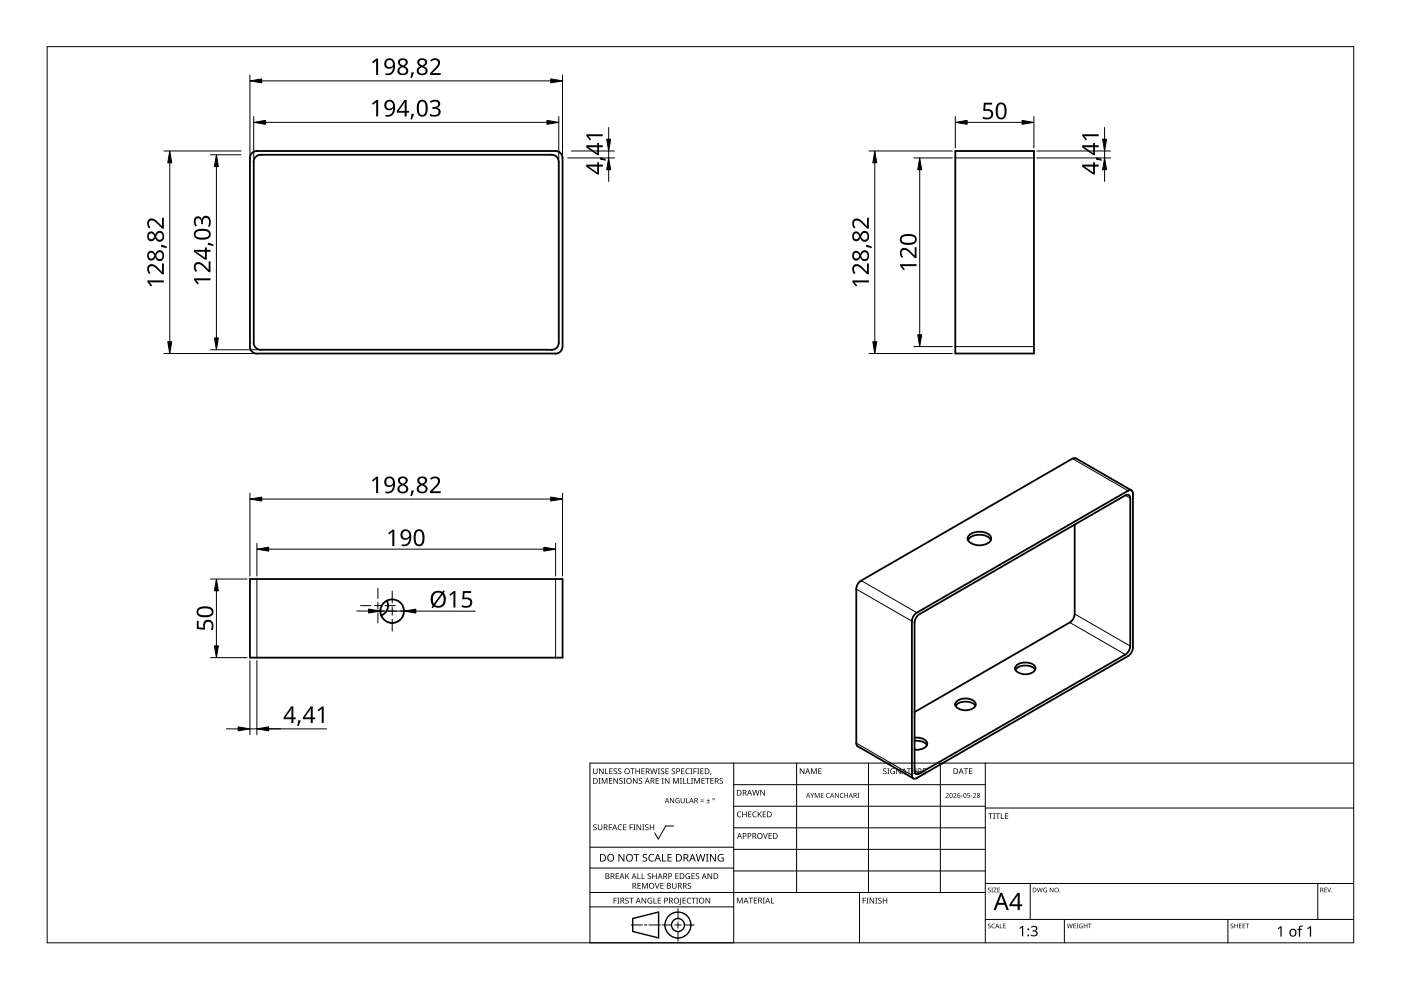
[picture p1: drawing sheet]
<svg xmlns="http://www.w3.org/2000/svg" width="297mm" height="210mm" viewBox="0 0 297 210" stroke-linecap="round" stroke-linejoin="round" font-family="sans-serif">
<g fill="none" stroke="#000" stroke-width=".38">
<path d="M53 33.5v40M53.8 34.3v38.4M54.4 32a1.51 1.51 0 0 0-1.4 1.5M54.5 32h63.3a1.45 1.45 0 0 1 1.5 1.5v40M55.2 32.8a1.5 1.5 0 0 0-1.4 1.5M55.3 32.8h61.7a1.44 1.44 0 0 1 1.4 1.5l.1 38.4M202.5 32h16.7v43h-16.7zM53 73.5a1.57 1.57 0 0 0 1.4 1.5M53.8 72.7a1.55 1.55 0 0 0 1.4 1.5M54.5 75h63.3M117 74.2h-61.7M118.4 72.7a1.47 1.47 0 0 1-1.4 1.5"/>
<path d="M119.3 73.5a1.48 1.48 0 0 1-1.5 1.5M228.1 97.2l-.2-.1-.5 .2-44.8 25.8M228.1 97.2l11.8 6.8M205.2 114.5a3.2 3.2 0 0 1 4.7-.3l.2 .3M205.5 113.4a3.7 3.7 0 0 1 4.3 0 1.19 1.19 0 0 1 .2 1.3 1.19 1.19 0 0 1-1.1 .7 3.3 3.3 0 0 1-3.6-.8l-.2-.4zM227.9 111.2v19M238.6 105a.61 .61 0 0 1 .7 0 .61 .61 0 0 1 .3 .6M238.6 105l-43.7 25.2M239.6 105.6v31.4M240.2 104.7a.65 .65 0 0 0-.3-.7 .65 .65 0 0 0-.7 0l-44.8 25.9a2.25 2.25 0 0 0-1.1 1.8v32.7M240.2 104.6v32.7M53 122.8h66.3v16.6h-66.3z"/>
<path d="M82 127.4a2.17 2.17 0 0 1-1.2 3.1M181.6 124.9l-.1 32.7 .3 .7M182.6 123.1a2.15 2.15 0 0 0-1.1 1.8M194.9 130.2a2.42 2.42 0 0 0-1 1.9v31.3M226.8 132l-32.9 19M227.8 130.2a2.3 2.3 0 0 1-1 1.8M239.2 139.1l-44.8 25.9M239.6 137a2.25 2.25 0 0 1-1 1.8l-43.7 25.2M240.2 137.3a2.45 2.45 0 0 1-1.1 1.8M181.9 158.2l11.7 6.8M193.9 156.4a2.76 2.76 0 0 1 2.6 .9 1.38 1.38 0 0 1-1.5 1.6h-1.1M193.9 157.1a2.9 2.9 0 0 1 2.6 .9"/>
<path d="M202.6 149.7a2.91 2.91 0 0 1 4.2 0M202.8 148.7a2.97 2.97 0 0 1 4 .3 1.34 1.34 0 0 1-1.5 1.5 2.35 2.35 0 0 1-2.8-1.1zM215.3 142a2.82 2.82 0 0 1 4.2 0M215.5 141.1a3.1 3.1 0 0 1 4 .3 1.35 1.35 0 0 1-1.5 1.5 2.31 2.31 0 0 1-2.8-1.2zM193.3 164.4a.61 .61 0 0 0 .3 .7 .61 .61 0 0 0 .8-.1M193.9 163.4a.61 .61 0 0 0 .3 .7 .61 .61 0 0 0 .7-.1"/>
<circle cx="83.1" cy="129.6" r="2.5"/>
</g>
<path d="M219.2 33.5h-16.7M202.5 73.5h16.7M227.4 97.2l11.8 6.8M238.6 105l1 .6M54.5 122.8v16.6M117.8 122.8v16.6M181.6 124.9l11.7 6.8M182.6 123.1l11.8 6.8M226.8 132l11.8 6.8M227.9 130.2l11.7 6.8M181.6 157.6l11.7 6.8M193.9 163.4l1 .6" fill="none" stroke="#000" stroke-width=".21"/>
<path d="M10 9.9h277v190h-277z" fill="none" stroke="#000" stroke-width=".21"/>
<g fill="none" stroke="#000" stroke-width=".21">
<path d="M125.1 179.6h30.5M142.8 175.1h-1.6l-1.6 2.8-.8-1.3M155.6 166.4h53.3M155.6 161.8v38.1h-30.5v-38.1h161.9M168.9 161.8v27.4M184.1 161.8v27.4M199.4 161.8v27.4M208.9 170.9h-53.3M208.9 175.5h-53.3M208.9 161.8v38.1M287 171.3h-78.1M125.1 192.3h30.5"/>
<path d="M125.1 189.2h83.8M133.8 196.1h2.4M136.6 196.1h.6M140 196.1h-2.4M140.3 196.1h2.1M143.1 196.1h1.3M143.7 195.4v1.4M143.7 197.5v2M143.7 192.7v2M147.2 196.1h-2.1M155.6 180.1h53.3M155.6 184h-30.5"/>
<path d="M182.2 189.2v10.7M208.9 184.7h-53.3M218.4 187.3v7.6M225.7 194.9v5M260.3 194.9v5M279.4 187.3v7.6M287 194.9h-78.1M287 187.3h-78.1"/>
</g>
<g fill="#000">
<path d="M125.8 174.9l.5-.1h.2l-.1 .2a.25 .25 0 0 0-.3-.1 .25 .25 0 0 0 0 .4 .42 .42 0 0 1 .4 .5 .42 .42 0 0 1-.7 .2v-.1a.27 .27 0 0 0 .5 0 .27 .27 0 0 0-.1-.4l-.4-.2zM125.8 162.9h.1v.8a.32 .32 0 0 0 .3 .3 .32 .32 0 0 0 .3-.3v-.8h.2v.8a.47 .47 0 0 1-.5 .4 .47 .47 0 0 1-.4-.4zM126.9 165h.4l-.1 .1v1l.1 .1h-.4l.1-.1v-1zM126.8 174.8h.1v.8a.32 .32 0 0 0 .3 .3 .32 .32 0 0 0 .3-.3v-.8h.2v.8a.47 .47 0 0 1-.5 .4 .47 .47 0 0 1-.4-.4zM127 162.9h.2l.6 1v-1h.2v1.2h-.2l-.7-1 .1 1h-.2zM127.6 165h.2l.4 1 .4-1h.2v1.2h-.2v-1.1l-.4 1.1h-.1l-.4-1.1v1.1h-.1zM128.3 162.9h.2v1.1h.5v.1h-.7zM129.1 174.8h.7v.1h-.6v.5h.5v.1h-.5v.5h-.1zM129.1 165h.7v.1h-.5v.4h.5v.1h-.5v.4h.5v.2h-.7zM129.2 162.9h.7v.1h-.5v.4h.4v.2h-.4v.4h.5v.1h-.7zM130.1 163l.5-.1 .2 .1v.1a.25 .25 0 0 0-.4-.1 .25 .25 0 0 0 0 .4 .42 .42 0 0 1 .4 .5 .42 .42 0 0 1-.7 .2v-.1a.27 .27 0 0 0 .5 0 .27 .27 0 0 0-.1-.4l-.4-.2zM130.1 165h.1l.7 1v-1h.1v1.2h-.2l-.6-1v1h-.1z"/>
<path d="M131.1 175l.5-.2 .3 .1-.1 .1a.49 .49 0 0 0-.7 .4 .49 .49 0 0 0 .8 .4 .57 .57 0 0 1-.8 0 .57 .57 0 0 1 0-.8zM131.1 163l.4-.1 .2 .1v.1a.25 .25 0 0 0-.4-.1 .25 .25 0 0 0 0 .4 .42 .42 0 0 1 .4 .5 .42 .42 0 0 1-.6 .2v-.1a.27 .27 0 0 0 .4 0 .27 .27 0 0 0-.1-.4l-.3-.2zM131.4 165.1l.4-.2 .2 .1v.1a.25 .25 0 0 0-.4-.1 .25 .25 0 0 0 0 .4l.4 .2v.4l-.4 .2-.3-.1 .1-.1a.27 .27 0 0 0 .4 .1 .27 .27 0 0 0-.1-.4l-.4-.3zM132.2 165h.4l-.1 .1v1l.1 .1h-.4l.1-.1v-1zM132.1 174.8h.7v.1h-.5v.4h.5v.1h-.5v.5h.5v.1h-.7zM133.5 174.8h.7v.1h-.5v.5h.5v.1h-.5v.5h-.2zM133.6 162.9h.9v.1h-.3v1.1h-.2v-1.1h-.4zM134.3 174.8h.4l-.1 .1v1l.1 .1h-.4l.1-.1v-1zM134.2 165h.2l.6 1v-1h.2v1.2h-.2l-.7-1v1h-.1zM134.7 162.9h.2v.5h.6v-.5h.2v1.2h-.2v-.5h-.6v.5h-.2zM135 174.8h.1l.7 1v-1h.1v1.2h-.2l-.6-1v1h-.1zM135.5 165.1l.4-.2 .2 .1v.1a.25 .25 0 0 0-.4-.1 .25 .25 0 0 0 0 .4l.4 .2v.4l-.4 .2-.3-.1 .1-.1a.27 .27 0 0 0 .4 .1 .27 .27 0 0 0-.1-.4l-.3-.3z"/>
<path d="M136.2 174.8h.4l-.1 .1v1l.1 .1h-.4l.1-.1v-1zM136 162.9h.7v.1h-.6v.4h.5v.2h-.5v.4h.6v.1h-.7zM136.8 174.9l.4-.1h.3l-.1 .2a.25 .25 0 0 0-.3-.1 .25 .25 0 0 0 0 .4 .42 .42 0 0 1 .4 .5 .42 .42 0 0 1-.7 .2v-.1a.27 .27 0 0 0 .5 0 .27 .27 0 0 0-.1-.4l-.4-.2zM137.8 174.8h.1v.5h.6v-.5h.2v1.2h-.2v-.6h-.6v.6h-.1zM137.8 162.9h.2l.3 1 .2-1h.2l.3 1 .2-1h.2l-.3 1.2h-.2l-.3-1-.3 1h-.1zM139 165h.7v.1h-.5v.4h.5v.1h-.5v.4h.5v.2h-.7zM139.5 162.9h.4l-.1 .1v1l.1 .1h-.4l.1-.1v-1zM140.3 165h.4l-.1 .1v1l.1 .1h-.4l.1-.1v-1zM140.1 163l.5-.1 .2 .1v.1a.25 .25 0 0 0-.4-.1 .25 .25 0 0 0 0 .4 .42 .42 0 0 1 .4 .5 .42 .42 0 0 1-.7 .2l.1-.1a.27 .27 0 0 0 .4 0 .27 .27 0 0 0-.1-.4l-.4-.2zM141.1 162.9h.7v.1h-.6v.4h.5v.2h-.5v.4h.6v.1h-.7zM141 165h.1l.7 1v-1h.1v1.2h-.1l-.7-1v1h-.1zM142.1 169.2h.1l.6 .9v-.9h.1v1.1h-.1l-.6-.9v.9h-.1z"/>
<path d="M142.5 163l.4-.1 .2 .1v.1a.25 .25 0 0 0-.4-.1 .25 .25 0 0 0 0 .4 .42 .42 0 0 1 .4 .5 .42 .42 0 0 1-.6 .2v-.1a.27 .27 0 0 0 .4 0 .27 .27 0 0 0-.1-.4l-.4-.2zM142.7 165h.2l.4 1 .4-1h.2v1.2h-.1v-1.1l-.4 1.1h-.2l-.4-1.1v1.1h-.1zM143.3 169.3l.5-.1 .3 .1-.1 .1a.45 .45 0 0 0-.7 .3 .45 .45 0 0 0 .6 .5v-.4h-.2v-.1h.4v.6a.6 .6 0 0 1-.8-.2 .6 .6 0 0 1 0-.8zM144.2 165h.4l-.2 .1v1l.2 .1h-.4l.1-.1v-1zM144.8 165h.2v1h.5v.2h-.7zM144.4 162.9h.7v.1h-.5v.4h.5v.2h-.5v.4h.5v.1h-.7zM144.3 169.2h.2v.7a.28 .28 0 0 0 .2 .3 .28 .28 0 0 0 .3-.3v-.7h.2v.7a.42 .42 0 0 1-.5 .4 .42 .42 0 0 1-.4-.4zM145.5 169.2h.1v1h.5v.1h-.6zM145.7 165h.2v1h.5v.2h-.7zM145.5 163.1l.3-.2 .4 .1v.1l-.3-.1a.49 .49 0 0 0-.4 .7 .49 .49 0 0 0 .7 .3 .57 .57 0 0 1-.8-.1 .57 .57 0 0 1 0-.8zM146.4 162.9h.4l-.1 .1v1l.1 .1h-.4l.1-.1v-1zM146.5 165h.5l-.2 .1v1l.2 .1h-.5l.2-.1v-1z"/>
<path d="M147 162.9h.7v.1h-.5v.5h.5v.1h-.5v.5h-.2zM147.2 165h.2l.4 1 .4-1h.2v1.2h-.2l.1-1.1-.5 1.1h-.1l-.4-1.1v1.1h-.1zM147.8 162.9h.5l-.2 .1v1l.2 .1h-.5l.2-.1v-1zM148.5 169.9h.7v.1h-.7zM148.5 169.5h.7v.2h-.7zM148.5 162.9h.7v.1h-.6v.4h.5v.2h-.5v.4h.6v.1h-.7zM148.7 165h.7v.1h-.5v.4h.5v.1h-.5v.4h.5v.2h-.7zM149.8 170.2h.7v.1h-.7zM149.5 165h.9v.1h-.3v1.1h-.2v-1.1h-.4zM150.1 169.4l.1 .3h.3l-.3 .1v.3l-.1-.3h-.3l.3-.1zM150.7 163.9h.1l-.2 .4zM150.6 165h.7v.1h-.5v.4h.5v.1h-.5v.4h.5v.2h-.7z"/>
<path d="M152.6 165.1l.4-.2 .3 .1-.1 .1a.25 .25 0 0 0-.4-.1 .25 .25 0 0 0 0 .4l.4 .2 .1 .4-.4 .2-.4-.1 .1-.1a.27 .27 0 0 0 .5 .1 .27 .27 0 0 0-.1-.4l-.4-.3zM156.4 172.2l.4-.2 .4 .1-.1 .1a.49 .49 0 0 0-.7 .5 .49 .49 0 0 0 .7 .4 .57 .57 0 0 1-.8 0 .57 .57 0 0 1 0-.8zM157.4 172.1h.1v.5h.7v-.5h.1v1.2h-.1v-.6h-.7v.6h-.1zM158.6 172.1h.7v.1h-.5v.4h.5v.1h-.5v.4h.5v.2h-.7zM159.7 172.2l.3-.2 .4 .1v.1h-.3a.49 .49 0 0 0-.4 .6 .49 .49 0 0 0 .7 .3 .57 .57 0 0 1-.8 0 .57 .57 0 0 1 0-.8zM159.5 167.5h.1l.3 1 .3-1h.1l.3 1 .3-1h.1l-.3 1.2h-.2l-.3-1.1-.2 1.1h-.2zM160.7 172.1h.1v.6l.5-.6h.2l-.5 .5 .5 .7h-.1l-.5-.6-.1 .6h-.1zM161.8 176.6h.1l.4 1.1 .3-1.1h.2l-.4 1.2h-.2zM161.2 167.5h.2l.6 1v-1h.2v1.2h-.2l-.7-1v1h-.1zM161.7 172.1h.7v.1h-.5v.4h.5v.1h-.5v.4h.5v.2h-.7zM163 176.6h.6v.2h-.5v.3h.5v.2h-.5v.4h.5v.1h-.6zM169.6 162.9h.2l.6 1v-1h.1v1.2h-.1l-.7-1v1h-.1z"/>
<path d="M171.8 168.1h.1l.3 .5 .3-.5h.1l-.3 .7v.4h-.2v-.4zM172 162.9h.2l.4 1 .3-1h.3v1.2h-.2v-1l-.4 1h-.1l-.4-1.1v1.1h-.1zM172.7 168.1h.2l.4 .9 .3-.9h.2v1.1h-.2v-.9l-.4 .9-.3-.9v.9h-.2zM173.5 162.9h.7v.1h-.5v.4h.4v.1h-.4v.5h.5v.1h-.7zM174 168.1h.6v.2h-.4v.3h.4v.1h-.4v.4h.4v.1h-.6zM175.3 168.3l.3-.2 .3 .1v.1a.41 .41 0 0 0-.6 .4 .41 .41 0 0 0 .6 .3 .48 .48 0 0 1-.7 0 .48 .48 0 0 1 .1-.7zM177 168.1h.2l.5 .9v-.9h.1v1.1h-.1l-.6-.9v.9h-.1zM178.2 168.3l.3-.2 .3 .1v.1a.41 .41 0 0 0-.6 .4 .41 .41 0 0 0 .6 .3 .48 .48 0 0 1-.7 0 .48 .48 0 0 1 .1-.7zM179 168.1h.1v.5h.6v-.5h.1v1.1h-.1v-.5h-.6v.5h-.1zM181.8 168.1h.4l-.2 .1 .2 1h-.4l.1-.1zM187.3 163l.4-.1 .2 .1v.1a.25 .25 0 0 0-.4-.1 .25 .25 0 0 0 0 .4 .42 .42 0 0 1 .4 .5 .42 .42 0 0 1-.6 .2v-.1a.27 .27 0 0 0 .4 0 .27 .27 0 0 0-.1-.4l-.3-.2zM188.1 162.9h.5l-.2 .1v1l.2 .1h-.5l.2-.1v-1z"/>
<path d="M188.9 163.1l.5-.2 .3 .1v.1a.5 .5 0 0 0-.8 .4 .5 .5 0 0 0 .7 .5v-.4h-.3v-.1h.4v.6a.66 .66 0 0 1-.8-.1 .66 .66 0 0 1 0-.9zM190 162.9h.2l.7 1-.1-1h.2v1.2h-.2l-.6-1v1h-.2zM192.3 162.9h.9v.1h-.4v1.1h-.2v-1.1h-.3zM193.3 162.9h.2v.8a.32 .32 0 0 0 .3 .3 .32 .32 0 0 0 .3-.3v-.8h.2v.8a.47 .47 0 0 1-.5 .4 .47 .47 0 0 1-.5-.4zM195.7 162.9h.6v.1h-.5v.4h.5v.2h-.5v.4h.5v.1h-.6zM200.5 168.3a.37 .37 0 0 1 .6 0 .37 .37 0 0 1-.2 .5l-.3 .3h.6v.1h-.7l.3-.4a.27 .27 0 0 0 .2-.4 .27 .27 0 0 0-.4-.1zM202.1 168.3a.37 .37 0 0 1 .6 0 .37 .37 0 0 1-.2 .5l-.2 .3h.5v.1h-.7l.3-.4a.27 .27 0 0 0 .3-.4 .27 .27 0 0 0-.5-.1zM203.7 168.7h.4v.1h-.4zM204.4 162.9h.9v.1h-.4v1.1h-.2v-1.1h-.3zM205.1 168.1h.5v.2h-.4v.3a.34 .34 0 0 1 .5 .1 .34 .34 0 0 1-.2 .5 .34 .34 0 0 1-.4-.2 .29 .29 0 0 0 .4 .1 .29 .29 0 0 0 0-.5 .29 .29 0 0 0-.4 0zM205.8 168.7h.4v.1h-.4zM205.4 162.9h.7v.1h-.5v.4h.5v.1h-.5v.5h.5v.1h-.7z"/>
<path d="M206.3 168.3a.37 .37 0 0 1 .6 0 .37 .37 0 0 1-.2 .5l-.2 .3h.5v.1h-.7l.3-.4a.27 .27 0 0 0 .3-.4 .27 .27 0 0 0-.5-.1zM209.6 172.4h.9v.2h-.4v1h-.1v-1h-.4zM210.6 172.4h.4l-.1 .1v1l.1 .1h-.4l.1-.1v-1zM211.1 172.4h.9v.2h-.4v1h-.1v-1h-.4zM212.2 172.4h.2v1.1h.5v.1h-.7zM213.1 172.4h.7v.2h-.6v.3h.5v.2h-.5v.4h.6v.1h-.7zM130.1 190.3h.7v.2h-.5v.4h.4v.1h-.4v.6h-.2zM130.5 185.2h.7v.1h-.5v.4h.5v.1h-.5v.4h.5v.2h-.7zM130.9 190.3h.4l-.1 .2v.9l.1 .2h-.4l.1-.2v-.9zM131.1 181.1h.3l.8 1.3v-1.3h.2v1.6h-.3l-.8-1.4v1.4h-.2zM132.6 190.5l.4-.2 .3 .1-.1 .1a.25 .25 0 0 0-.4-.1 .25 .25 0 0 0 0 .4 .4 .4 0 0 1 .5 .3 .4 .4 0 0 1-.3 .5 .4 .4 0 0 1-.5-.2h.1a.27 .27 0 0 0 .5 .1 .27 .27 0 0 0-.1-.5l-.4-.2zM132.6 185.2h.1v.6l.6-.6h.1l-.4 .5 .5 .7h-.2l-.5-.6-.1 .6h-.1z"/>
<path d="M133.4 190.3h.9v.2h-.4v1.1h-.1v-1.1h-.4zM134.3 181.1h1.2v.2h-.5v1.4h-.2v-1.4h-.5zM135.2 185.2h.1v1h.5v.2h-.6zM135.2 187.2h.6v.1h-.5v.4h.5v.2h-.5v.4h.5v.1h-.6zM136 185.2h.2v1h.5v.2h-.7zM136.1 187.2h.2l.4 1 .4-1h.2v1.2h-.1v-1l-.4 1h-.2l-.4-1 .1 1h-.2zM136 190.3h.2l.7 1.1-.1-1.1h.2v1.3h-.2l-.6-1v1h-.2zM136.3 181.2l.4-.1h.5l-.2 .2a.33 .33 0 0 0-.5 .1 .33 .33 0 0 0 .4 .4 .49 .49 0 0 1 .3 .7 .49 .49 0 0 1-.8 .2l-.2-.1v-.2l.3 .1a.35 .35 0 0 0 .5-.2 .35 .35 0 0 0-.4-.4l-.3-.3zM137.4 190.5l.6-.2 .3 .1-.1 .1a.5 .5 0 0 0-.8 .4 .5 .5 0 0 0 .7 .5v-.3h-.3v-.2h.5v.6a.66 .66 0 0 1-.9-.1 .66 .66 0 0 1 0-.9zM137.4 185.3l.4-.2 .2 .1v.1a.25 .25 0 0 0-.4-.1 .25 .25 0 0 0 0 .4 .42 .42 0 0 1 .4 .6 .42 .42 0 0 1-.6 .2v-.2a.27 .27 0 0 0 .4 .1 .27 .27 0 0 0-.1-.4l-.3-.3zM137.7 181.3l.4-.2h.6l-.1 .2-.4-.1a.64 .64 0 0 0-.5 .9 .64 .64 0 0 0 .9 .3v.2a.83 .83 0 0 1-1-.3 .83 .83 0 0 1 .1-1zM138.6 190.3h.1v1.1h.5v.2h-.6z"/>
<path d="M138.8 187.2h.2l.3 1.1 .4-1.1h.1l-.4 1.2h-.1zM138.3 185.2h.2v.5h.6v-.5h.1v1.2h-.1v-.6h-.6v.6h-.2zM139.5 190.3h.6v.2h-.5v.4h.5v.1h-.5v.4h.5v.2h-.6zM140.4 181.1h.2v1.4h.7v.2h-.9zM140 187.2h.7v.1h-.5v.4h.5v.2h-.5v.4h.5v.1h-.7zM141.5 181.1h.9v.2h-.7v.4h.7v.2h-.7v.6h.7v.2h-.9zM142.5 187.2h.1v.8a.32 .32 0 0 0 .4 .3 .32 .32 0 0 0 .3-.3v-.8h.1v.8a.47 .47 0 0 1-.4 .4 .47 .47 0 0 1-.5-.4zM143.2 185.2h.7v.1h-.6v.4h.5v.1h-.5v.4h.6v.2h-.7zM144.2 190.3h.2v1.3l-.1 .2-.3 .1v-.2l.2-.1zM144.7 190.3h.7v.2h-.5v.4h.5v.1h-.5v.4h.5v.2h-.7zM145.5 185.3l.4-.2 .4 .1-.1 .1a.5 .5 0 0 0-.7 .4 .5 .5 0 0 0 .7 .5v-.3h-.3v-.2h.4v.6a.66 .66 0 0 1-.9-.1 .66 .66 0 0 1 .1-.9zM145.8 190.5l.3-.2 .4 .1v.1h-.3a.49 .49 0 0 0-.4 .6 .49 .49 0 0 0 .7 .3 .57 .57 0 0 1-.8 0 .57 .57 0 0 1 0-.8z"/>
<path d="M145.9 187.3l.4-.1 .2 .1v.1a.25 .25 0 0 0-.4-.1 .25 .25 0 0 0 0 .4l.4 .2v.3l-.4 .2h-.3l.1-.1a.27 .27 0 0 0 .4 0 .27 .27 0 0 0-.1-.4l-.4-.2zM146.6 190.3h.9v.2h-.4v1.1h-.1v-1.1h-.4zM146.6 185.2h.7v.1h-.5v.4h.5v.1h-.5v.4h.5v.2h-.7zM147.6 190.3h.4l-.1 .2v.9l.1 .2h-.4l.1-.2v-.9zM147.6 185.3l.4-.2 .2 .1v.1a.25 .25 0 0 0-.4-.1 .25 .25 0 0 0 0 .4 .42 .42 0 0 1 .4 .6 .42 .42 0 0 1-.7 .2l.1-.2a.27 .27 0 0 0 .4 .1 .27 .27 0 0 0-.1-.4l-.4-.3zM147.5 181.1h.2l.4 1.3 .3-1.3h.2l.4 1.3 .3-1.3h.2l-.4 1.6h-.2l-.4-1.4-.3 1.4h-.2zM149.7 181.1h.5l-.2 .1v1.3l.2 .2h-.5l.1-.2v-1.3zM149.6 190.3h.2l.6 1.1v-1.1h.2v1.3h-.2l-.7-1v1h-.1zM150 185.2h.2l.6 1v-1h.2v1.2h-.2l-.6-1v1h-.2zM150.5 181.1h.3l.8 1.3v-1.3h.2v1.6h-.2l-.9-1.4v1.4h-.2zM152.4 181.3l.7-.2h.3l-.1 .2a.65 .65 0 0 0-1 .5 .65 .65 0 0 0 .9 .7v-.5h-.3v-.2h.5v.8a.86 .86 0 0 1-1.1-.2 .86 .86 0 0 1 .1-1.1zM156.2 190.3h.3l.3 1 .4-1h.3v1.2h-.2v-1l-.4 1h-.1l-.4-1v1h-.2z"/>
<path d="M158.7 190.3h.9v.2h-.3v1h-.2v-1h-.4zM159.8 190.3h.7v.2h-.5v.3h.5v.2h-.5v.4h.5v.1h-.7zM161.7 190.3h.5l-.2 .2v.9l.2 .1h-.5l.2-.1v-.9zM163.5 190.3h.1v1.1h.6v.1h-.7zM182.9 190.3h.7v.2h-.5v.4h.5v.1h-.5v.6h-.2zM183.7 190.3h.4l-.1 .2v.9l.1 .2h-.4l.1-.2v-.9zM184.4 190.3h.1l.7 1v-1h.1v1.3h-.1l-.7-1v1h-.1zM185.6 190.3h.4l-.1 .2v.9l.1 .2h-.4l.1-.2v-.9zM186.2 190.5l.5-.2 .2 .1v.1a.25 .25 0 0 0-.4-.1 .25 .25 0 0 0 0 .4l.4 .2v.4l-.4 .2-.3-.1v-.1a.27 .27 0 0 0 .5 .1 .27 .27 0 0 0-.1-.5l-.4-.2zM187.2 190.3h.1v.6h.6v-.6h.2v1.3h-.2v-.6h-.6v.6h-.1zM209.5 188.3l.3-.1 .2 .2a.24 .24 0 0 0-.3-.1 .24 .24 0 0 0-.1 .3 .24 .24 0 0 0 .3 .1l.2 .2-.1 .2-.4 .1-.2-.2a.23 .23 0 0 0 .4 .2 .23 .23 0 0 0 0-.4l-.3-.2zM209.5 195.9l.3-.1 .2 .2a.24 .24 0 0 0-.3-.1 .24 .24 0 0 0-.1 .3 .24 .24 0 0 0 .3 .1 .31 .31 0 0 1 0 .5 .31 .31 0 0 1-.5-.1 .23 .23 0 0 0 .4 .1 .23 .23 0 0 0 0-.4l-.3-.2z"/>
<path d="M210.2 188.2h.3l-.1 .1 .1 .9h-.3l.1-.1zM210.3 196l.4-.2 .2 .1v.1a.39 .39 0 0 0-.6 .3 .39 .39 0 0 0 .6 .4 .46 .46 0 0 1-.7-.1 .46 .46 0 0 1 .1-.6zM210.7 188.2h.6l-.5 .9h.5v.1h-.7l.5-.9h-.4zM212 195.8h.1v.9l.4 .1h-.5zM211.5 188.2h.5l-.4 .1v.3h.4l-.4 .1v.4l.4 .1h-.5zM212.7 195.8h.5l-.4 .1v.3h.4l-.4 .2v.3l.4 .1h-.5zM216.1 196.8l.6-.5h.2v2.2h-.2v-1.9l-.4 .4zM218.6 196.5a.78 .78 0 0 1 .7-.2 .78 .78 0 0 1 .6 .5l-.1 .4-.3 .2a.62 .62 0 0 1 .5 .7 .62 .62 0 0 1-.8 .4l-.6-.1v-.2l.4 .1a.45 .45 0 0 0 .7-.3 .45 .45 0 0 0-.6-.5h-.2v-.2a.46 .46 0 0 0 .6-.1 .46 .46 0 0 0 0-.6l-.8 .1zM219.8 188.2h.2l.2 .8 .2-.8h.1l.3 .8 .2-.8h.1l-.3 1h-.1l-.2-.8-.3 .8h-.1zM221.3 188.3h.7h-.1a.4 .4 0 0 0-.6 .4 .4 .4 0 0 0 .6 .4v-.3l-.2-.1h.3v.5a.53 .53 0 0 1-.7-.2 .53 .53 0 0 1 0-.7zM222.6 188.2h.1l.5 .8v-.8h.1v1h-.1l-.5-.8v.8h-.1zM226.2 195.8h.1l.2 .9 .3-.9h.1l.2 .9 .2-.9h.1l-.2 1h-.1l-.3-.8-.2 .8h-.1z"/>
<path d="M227.6 195.8h.5l-.4 .1v.3h.4l-.4 .2v.3l.4 .1h-.5zM228.3 195.8h.3l-.1 .1 .1 .9h-.3l.1-.1zM228.9 196l.7-.1-.2 .1a.4 .4 0 0 0-.5 .3 .4 .4 0 0 0 .5 .4v-.3l-.2-.1h.4v.5a.53 .53 0 0 1-.7-.1 .53 .53 0 0 1 0-.7zM229.8 195.8h.1v.4h.5v-.4h.1v1h-.1v-.4h-.5v.4h-.1zM230.7 195.8h.7l-.3 .1v.9h-.1v-.9zM260.9 195.9l.4-.1 .1 .2a.24 .24 0 0 0-.3-.1 .24 .24 0 0 0-.1 .3 .24 .24 0 0 0 .4 .1 .31 .31 0 0 1 0 .5 .31 .31 0 0 1-.5-.1 .23 .23 0 0 0 .3 .1 .23 .23 0 0 0 .1-.4l-.4-.2zM261.7 195.8h.1v.4h.5v-.4h.1v1h-.1v-.4h-.5v.4h-.1zM262.7 195.8h.5l-.4 .1v.3h.4l-.4 .2v.3l.4 .1h-.5zM263.5 195.8h.5l-.4 .1v.3h.4l-.4 .2v.3l.4 .1h-.5zM264.1 195.8h.7l-.3 .1v.9h-.1v-.9zM270.9 196.9l.6-.5h.2v2.2h-.2v-1.9l-.4 .3zM275.5 196.4l.7-.1v.2h-.4l-.1 .2-.1 .2h.5v.2h-.5v1.5h-.2v-1.5h-.3l.3-.2z"/>
<path d="M277.2 196.9l.6-.5h.2v2.2h-.3v-1.9l-.4 .3zM280.8 188.2h.5l-.4 .1v.3h.4l-.4 .1v.4l.4 .1h-.5zM281.4 188.2h.1l.3 .8 .3-.8h.1l-.3 1h-.1z"/>
<path d="M125.8 165h.3a.54 .54 0 0 1 .6 .6 .56 .56 0 0 1-.6 .6h-.3zM125.9 165.1v.9h.2a.43 .43 0 0 0 .5-.4 .41 .41 0 0 0-.5-.5z"/>
<path d="M128 174.8h.3a.35 .35 0 0 1 .5 .2 .35 .35 0 0 1-.3 .5l.4 .5h-.2l-.3-.5h-.2v.5h-.2zM128.2 174.9v.5h.1a.23 .23 0 0 0 .3-.2 .23 .23 0 0 0-.3-.3z"/>
<path d="M130.3 174.8h.1l.5 1.2h-.2l-.1-.4h-.5l-.2 .4h-.1zM130.3 175l-.2 .5h.4z"/>
<path d="M132.3 163.5a.61 .61 0 0 1 1.2 0 .61 .61 0 0 1-1.2 0zM132.7 163.1l-.1 .4a.45 .45 0 0 0 .5 .4 .45 .45 0 0 0 .3-.5 .45 .45 0 0 0-.5-.4z"/>
<path d="M132.7 165.6a.61 .61 0 0 1 1.2 0 .61 .61 0 0 1-1.2 0zM133.1 165.2a.47 .47 0 0 0-.1 .7 .47 .47 0 0 0 .7-.1 .45 .45 0 0 0 0-.6 .45 .45 0 0 0-.6 0z"/>
<path d="M136.9 162.9h.4a.35 .35 0 0 1 .4 .3 .35 .35 0 0 1-.2 .4l.3 .5h-.2l-.3-.5h-.2v.5h-.2zM137.1 163v.5h.2a.23 .23 0 0 0 .3-.2 .23 .23 0 0 0-.3-.3z"/>
<path d="M137.2 165h.1l.5 1.2h-.2l-.1-.4h-.5l-.1 .4h-.2zM137.2 165.1l-.2 .6h.4z"/>
<path d="M138 165h.3a.35 .35 0 0 1 .4 .2 .35 .35 0 0 1-.2 .4l.3 .6h-.2l-.3-.5h-.2v.5h-.1zM138.1 165.1v.4h.2a.23 .23 0 0 0 .3-.2 .23 .23 0 0 0-.3-.2z"/>
<path d="M141.4 169.2h.1l.4 1.1h-.1l-.2-.3h-.4l-.1 .3h-.2zM141.4 169.3l-.2 .5h.4z"/>
<path d="M143.4 162.9h.3a.41 .41 0 0 1 .5 .5 .41 .41 0 0 1-.6 .3v.4h-.2zM143.6 163v.5a.29 .29 0 0 0 .4-.2 .29 .29 0 0 0-.4-.3z"/>
<path d="M146.5 169.2h.2l.4 1.1h-.2l-.1-.3h-.4l-.2 .3h-.1zM146.6 169.3l-.2 .5h.4z"/>
<path d="M147.2 169.2h.3a.31 .31 0 0 1 .4 .2 .31 .31 0 0 1-.2 .4l.3 .5h-.1l-.3-.5h-.2v.5h-.2zM147.4 169.3v.4h.1a.21 .21 0 0 0 .3-.2 .21 .21 0 0 0-.3-.2z"/>
<path d="M149.4 162.9h.4a.61 .61 0 0 1 .6 .6 .61 .61 0 0 1-.6 .6h-.4zM149.6 163v1h.2a.48 .48 0 0 0 .4-.5 .48 .48 0 0 0-.4-.5z"/>
<path d="M151.1 169.4a.24 .24 0 0 1 .4 0 .24 .24 0 0 1-.4 0zM151.2 169.4a.15 .15 0 0 0 .3 0 .15 .15 0 0 0-.3 0z"/>
<path d="M151.6 165h.3a.35 .35 0 0 1 .4 .2 .35 .35 0 0 1-.2 .4l.3 .6h-.1l-.3-.5h-.3v.5h-.1zM151.7 165.1v.4h.2a.23 .23 0 0 0 .3-.2 .23 .23 0 0 0-.3-.2z"/>
<path d="M156.7 176.6h.2l.4 1.2h-.1l-.2-.3h-.5l-.1 .3h-.2zM156.8 176.8l-.2 .5h.4z"/>
<path d="M156.2 167.5h.4a.61 .61 0 0 1 .6 .6 .61 .61 0 0 1-.6 .6h-.4zM156.4 167.6v1h.2a.49 .49 0 0 0 .4-.4 .49 .49 0 0 0-.3-.6z"/>
<path d="M157.5 167.5h.3a.35 .35 0 0 1 .4 .2 .35 .35 0 0 1-.2 .4l.3 .6h-.1l-.3-.5h-.3v.5h-.1zM157.6 167.6v.5h.2a.23 .23 0 0 0 .3-.3 .23 .23 0 0 0-.3-.2z"/>
<path d="M157.5 176.6h.3a.41 .41 0 0 1 .5 .5 .41 .41 0 0 1-.7 .3v.4h-.1zM157.6 176.8v.4a.29 .29 0 0 0 .5-.2 .29 .29 0 0 0-.5-.2z"/>
<path d="M158.5 176.6h.3a.41 .41 0 0 1 .5 .5 .41 .41 0 0 1-.6 .3v.4h-.2zM158.7 176.8v.4a.29 .29 0 0 0 .4-.2 .29 .29 0 0 0-.4-.2z"/>
<path d="M158.8 167.5h.2l.5 1.2h-.2l-.1-.4h-.5l-.2 .4h-.1zM158.9 167.6l-.2 .6h.4z"/>
<path d="M159.6 176.6h.3a.35 .35 0 0 1 .4 .3 .35 .35 0 0 1-.2 .4l.3 .5h-.2l-.3-.5h-.2v.5h-.1zM159.7 176.8v.4h.2a.23 .23 0 0 0 .3-.2 .23 .23 0 0 0-.3-.2z"/>
<path d="M160.4 177.2a.65 .65 0 0 1 1.3 0 .65 .65 0 0 1-1.3 0zM160.8 176.8l-.1 .4a.45 .45 0 0 0 .5 .4 .45 .45 0 0 0 .4-.5 .45 .45 0 0 0-.5-.4z"/>
<path d="M162.7 172.1h.3a.61 .61 0 0 1 .6 .6 .61 .61 0 0 1-.6 .6h-.3zM162.8 172.2v.9h.2a.48 .48 0 0 0 .5-.4 .48 .48 0 0 0-.5-.5z"/>
<path d="M163.9 176.6h.4a.61 .61 0 0 1 .6 .7 .61 .61 0 0 1-.7 .5h-.3zM164.1 176.8v.9h.1a.48 .48 0 0 0 .5-.4 .48 .48 0 0 0-.4-.5z"/>
<path d="M171.2 162.9h.1l.5 1.2h-.2l-.1-.4h-.5l-.1 .4h-.2zM171.2 163.1l-.1 .5h.3z"/>
<path d="M171.3 168.1l.5 1.1-.3-.4h-.4l-.2 .4zM171.3 168.3l-.1 .4h.3z"/>
<path d="M176.4 168.1l.5 1.1-.3-.4h-.4l-.2 .4zM176.4 168.3l-.1 .4h.3z"/>
<path d="M180.3 168.1l.5 1.1-.2-.4h-.4l-.3 .4zM180.4 168.3l-.2 .4h.4z"/>
<path d="M181 168.1h.3a.29 .29 0 0 1 .3 .2 .29 .29 0 0 1-.2 .4l.3 .5h-.1l-.3-.5h-.2v.5h-.1zM181.1 168.3v.3h.2a.2 .2 0 0 0 .2-.2 .2 .2 0 0 0-.2-.1z"/>
<path d="M191.6 162.9h.2l.4 1.2h-.1l-.2-.4h-.4l-.2 .4h-.1zM191.7 163.1l-.2 .5h.4z"/>
<path d="M194.6 162.9h.3a.35 .35 0 0 1 .5 .2 .35 .35 0 0 1-.3 .5l.4 .5h-.2l-.3-.5h-.3v.5h-.1zM194.7 163v.5h.2a.23 .23 0 0 0 .3-.2 .23 .23 0 0 0-.3-.3z"/>
<path d="M201.4 168.2l.4-.1 .2 .3v.5l-.2 .3-.3-.1-.2-.2zM201.5 168.3l-.1 .2a.38 .38 0 0 0 .3 .5 .41 .41 0 0 0 .2-.4 .41 .41 0 0 0-.4-.3z"/>
<path d="M203.1 168.2l.4-.1-.3 .2-.1 .3a.35 .35 0 0 1 .5 .2 .35 .35 0 0 1-.4 .5 .35 .35 0 0 1-.2-.5zM203.1 168.9a.22 .22 0 0 0 .4 0 .22 .22 0 0 0-.4 0z"/>
<path d="M202.2 162.9h.3a.55 .55 0 0 1 .6 .6 .56 .56 0 0 1-.6 .6h-.3zM202.3 163v1h.2a.48 .48 0 0 0 .5-.5 .48 .48 0 0 0-.5-.5z"/>
<path d="M203.7 162.9h.2l.4 1.2h-.1l-.2-.4h-.5l-.1 .4h-.2zM203.8 163.1l-.2 .5h.4z"/>
<path d="M204.3 168.2l.4-.1 .2 .3v.5l-.2 .3-.3-.1-.1-.2zM204.4 168.3v.1a.37 .37 0 0 0-.1 .4 .37 .37 0 0 0 .4 .2 .4 .4 0 0 0 .1-.4 .4 .4 0 0 0-.4-.3z"/>
<path d="M207.2 168.2a.29 .29 0 0 1 .5 0 .29 .29 0 0 1-.1 .4 .29 .29 0 0 1 .1 .5 .29 .29 0 0 1-.5 0 .29 .29 0 0 1 .1-.5zM207.3 168.9a.2 .2 0 0 0 .4 0 .2 .2 0 0 0-.4 0zM207.3 168.4a.17 .17 0 0 0 .3 0 .17 .17 0 0 0-.3 0z"/>
<path d="M128.4 185.2h.3a.31 .31 0 0 1 .5 .1 .31 .31 0 0 1-.3 .4 .33 .33 0 0 1 .3 .4 .33 .33 0 0 1-.4 .3h-.4zM128.5 185.8v.4h.3a.23 .23 0 0 0 .3-.2 .23 .23 0 0 0-.3-.2zM128.5 185.3v.4h.2a.21 .21 0 0 0 .3-.2 .21 .21 0 0 0-.3-.2z"/>
<path d="M127.2 181.1h.5a.71 .71 0 0 1 .8 .8 .73 .73 0 0 1-.8 .8h-.5zM127.4 181.2v1.3h.2a.56 .56 0 0 0 .7-.6 .54 .54 0 0 0-.6-.7z"/>
<path d="M129.5 185.2h.3a.35 .35 0 0 1 .4 .2 .35 .35 0 0 1-.2 .4l.3 .6h-.1l-.3-.5h-.3v.5h-.1zM129.6 185.3v.4h.2a.23 .23 0 0 0 .3-.2 .23 .23 0 0 0-.3-.2z"/>
<path d="M128.9 181.3a.76 .76 0 0 1 1.1 .1 .76 .76 0 0 1-.1 1.1 .76 .76 0 0 1-1.1-.3v-.5zM129.1 181.4a.62 .62 0 0 0-.1 .8 .62 .62 0 0 0 .8 .2l.1-.1a.61 .61 0 0 0 0-.8 .61 .61 0 0 0-.8-.1z"/>
<path d="M131.6 190.3h.3a.35 .35 0 0 1 .4 .3 .35 .35 0 0 1-.2 .4l.3 .6h-.1l-.3-.5h-.3v.5h-.1zM131.7 190.5v.4h.2a.23 .23 0 0 0 .3-.2 .23 .23 0 0 0-.3-.2z"/>
<path d="M131.8 185.2h.1l.5 1.2h-.2l-.1-.4h-.5l-.1 .4h-.2zM131.9 185.3l-.2 .6h.4z"/>
<path d="M132.9 181.3a.76 .76 0 0 1 1.1 .1 .76 .76 0 0 1-.1 1.1 .76 .76 0 0 1-1.1-.3l-.1-.5zM133.1 181.4a.62 .62 0 0 0-.2 .8 .62 .62 0 0 0 .9 .2l.1-.1a.61 .61 0 0 0 0-.8 .61 .61 0 0 0-.8-.1z"/>
<path d="M134.1 187.2h.3a.35 .35 0 0 1 .5 .2 .35 .35 0 0 1-.3 .5l.4 .5h-.2l-.3-.5h-.2v.5h-.2zM134.3 187.3v.5h.1a.23 .23 0 0 0 .3-.2 .23 .23 0 0 0-.3-.3z"/>
<path d="M134.4 185.2h.1l.5 1.2h-.2l-.1-.4h-.5l-.1 .4h-.2zM134.4 185.3l-.2 .6h.4z"/>
<path d="M135.3 190.3h.1l.5 1.3h-.2l-.1-.4h-.5l-.2 .4h-.1zM135.3 190.5l-.2 .5h.4z"/>
<path d="M137.5 187.8a.61 .61 0 0 1 1.2 0 .61 .61 0 0 1-1.2 0zM137.9 187.4a.47 .47 0 0 0-.1 .7 .47 .47 0 0 0 .7 0v-.1a.45 .45 0 0 0 0-.5 .45 .45 0 0 0-.6-.1z"/>
<path d="M139.4 181.1h.1l.6 1.6h-.2l-.1-.5h-.7l-.2 .5h-.2zM139.4 181.3l-.2 .7h.5z"/>
<path d="M139.9 185.2h.1l.5 1.2h-.2l-.1-.4h-.5l-.1 .4h-.2zM139.9 185.3l-.1 .6h.3z"/>
<path d="M140.7 185.2h.3a.35 .35 0 0 1 .4 .2 .35 .35 0 0 1-.2 .4l.3 .6h-.2l-.2-.5h-.3v.5h-.1zM140.8 185.3v.4h.2a.23 .23 0 0 0 .3-.2 .23 .23 0 0 0-.3-.2z"/>
<path d="M141.4 187.2h.3a.31 .31 0 0 1 .5 .2 .31 .31 0 0 1-.2 .4 .33 .33 0 0 1 .2 .4 .33 .33 0 0 1-.4 .2h-.4zM141.5 187.9v.4h.3a.23 .23 0 0 0 .3-.2 .23 .23 0 0 0-.3-.2zM141.5 187.3v.4h.3a.21 .21 0 0 0 .2-.2 .21 .21 0 0 0-.3-.2z"/>
<path d="M140.8 190.3h.4a.41 .41 0 0 1 .4 .5 .41 .41 0 0 1-.6 .3v.5h-.2zM141 190.5v.5a.29 .29 0 0 0 .5-.3 .29 .29 0 0 0-.5-.2z"/>
<path d="M141.9 190.3h.3a.35 .35 0 0 1 .4 .3 .35 .35 0 0 1-.2 .4l.3 .6h-.1l-.3-.5h-.3v.5h-.1zM142 190.5v.4h.2a.23 .23 0 0 0 .3-.2 .23 .23 0 0 0-.3-.2z"/>
<path d="M141.7 185.2h.3a.41 .41 0 0 1 .5 .5 .41 .41 0 0 1-.6 .2v.5h-.2zM141.9 185.3v.5a.29 .29 0 0 0 .4-.3 .29 .29 0 0 0-.4-.2z"/>
<path d="M143.7 187.2h.4a.35 .35 0 0 1 .4 .2 .35 .35 0 0 1-.2 .5l.3 .5h-.2l-.3-.5h-.2v.5h-.2zM143.9 187.3v.5h.2a.23 .23 0 0 0 .3-.2 .23 .23 0 0 0-.3-.3z"/>
<path d="M142.8 191a.61 .61 0 0 1 1.2 0 .61 .61 0 0 1-1.2 0zM143.2 190.6a.47 .47 0 0 0-.1 .7 .47 .47 0 0 0 .7-.1 .45 .45 0 0 0-.1-.6 .45 .45 0 0 0-.5 0z"/>
<path d="M143.3 181.1h.5a.71 .71 0 0 1 .8 .8 .73 .73 0 0 1-.8 .8h-.5zM143.5 181.2v1.3h.2a.56 .56 0 0 0 .7-.6 .54 .54 0 0 0-.6-.7z"/>
<path d="M144.8 187.2h.3a.35 .35 0 0 1 .5 .2 .35 .35 0 0 1-.3 .5l.4 .5h-.2l-.3-.5h-.2v.5h-.2zM145 187.3v.5h.1a.23 .23 0 0 0 .3-.2 .23 .23 0 0 0-.3-.3z"/>
<path d="M144.1 185.2h.4a.61 .61 0 0 1 .6 .6 .61 .61 0 0 1-.6 .6h-.4zM144.3 185.3v.9h.1a.48 .48 0 0 0 .5-.4 .48 .48 0 0 0-.4-.5z"/>
<path d="M144.9 181.1h.5a.45 .45 0 0 1 .5 .3 .45 .45 0 0 1-.3 .6l.5 .7h-.3l-.3-.7h-.4v.7h-.2zM145.1 181.3v.5h.3a.3 .3 0 0 0 .3-.3 .3 .3 0 0 0-.3-.2z"/>
<path d="M146.7 181.1h.2l.6 1.6h-.2l-.2-.5h-.6l-.2 .5h-.2zM146.8 181.3l-.2 .7h.5z"/>
<path d="M148.1 191a.61 .61 0 0 1 1.2 0 .61 .61 0 0 1-1.2 0zM148.4 191a.45 .45 0 0 0 .9 0 .45 .45 0 0 0-.9 0z"/>
<path d="M149.2 185.2h.2l.5 1.2h-.2l-.2-.4h-.4l-.2 .4h-.1zM149.3 185.3l-.2 .6h.4z"/>
<path d="M151.3 185.2h.4a.61 .61 0 0 1 .6 .6 .61 .61 0 0 1-.6 .6h-.4zM151.5 185.3v.9h.1a.48 .48 0 0 0 .5-.4 .48 .48 0 0 0-.4-.5z"/>
<path d="M158.1 190.3h.1l.5 1.2h-.2l-.1-.3h-.5l-.1 .3h-.2zM158.2 190.5l-.2 .5h.4z"/>
<path d="M160.8 190.3h.3a.35 .35 0 0 1 .4 .3 .35 .35 0 0 1-.2 .4l.3 .5h-.1l-.3-.5h-.3v.5h-.1zM160.9 190.5v.4h.2a.23 .23 0 0 0 .3-.2 .23 .23 0 0 0-.3-.2z"/>
<path d="M162.7 190.3h.1l.5 1.2h-.1l-.2-.3h-.5l-.1 .3h-.2zM162.8 190.5l-.2 .5h.4z"/>
<path d="M211.4 195.8l.5 1-.3-.3h-.4l-.2 .3zM211.4 196l-.1 .4h.3z"/>
<path d="M212.1 189.3h.4l1.4 3.7h-.5l-.4-1.2h-1.5l-.4 1.2h-.4zM212.3 189.8l-.6 1.6h1.2z"/>
<path d="M215.7 189.3h.5v2.4h.5v.4h-.5v.9h-.4v-.9h-1.8v-.3zM215.8 189.8l-1.3 1.9h1.3z"/>
<path d="M219 188.2h.3a.44 .44 0 0 1 .4 .5 .45 .45 0 0 1-.5 .5h-.2zM219.1 188.3v.8l.3-.1 .2-.2v-.3z"/>
<path d="M223.5 188.7a.5 .5 0 0 1 1 0 .5 .5 0 0 1-1 0zM223.7 188.7a.36 .36 0 0 0 .7 0 .36 .36 0 0 0-.7 0z"/>
<path d="M273.6 197.1a.82 .82 0 0 1 1.2 .1 .82 .82 0 0 1-.2 1.2 .82 .82 0 0 1-1.2-.4zM273.8 197.2a.58 .58 0 0 0-.1 .9 .58 .58 0 0 0 .8 0l.1-.2a.53 .53 0 0 0-.1-.6 .53 .53 0 0 0-.7-.1z"/>
<path d="M279.9 188.2h.3a.28 .28 0 0 1 .3 .2 .28 .28 0 0 1-.1 .3l.2 .5-.4-.4h-.1v.4h-.2zM280.1 188.3v.4h.1a.19 .19 0 0 0 .2-.2 .19 .19 0 0 0-.2-.2z"/>
<circle cx="218" cy="198.3" r=".2"/>
<circle cx="218" cy="197" r=".2"/>
<circle cx="224.7" cy="189.1" r=".09"/>
<circle cx="282.4" cy="189.1" r=".09"/>
</g>
<g fill="none" stroke="#000" stroke-width=".3">
<path d="M134.1 194.7l5.5-1.3v5.5l-5.5-1.4z"/>
<circle cx="143.7" cy="196.1" r="2.74"/>
<circle cx="143.7" cy="196.1" r="1.37"/>
</g>
<path d="M78.6 128.4h-2.2M78.9 129.6h2.5M79.4 128.4h1.5M80.1 129.9v2.2M80.1 124.7v2.2M80.1 127.6v1.6M81.6 128.4h2.2M83.2 131.3v2.5M83.2 125.3v2.5M83.2 128.7v1.7M84 129.6h-1.7M87.4 129.6h-2.5" fill="none" stroke="#000" stroke-width=".21"/>
<g fill="none" stroke="#000" stroke-width=".21">
<path d="M53 15.9v17M55.5 17.2h61.3M119.3 15.9v17M34.7 32h16.4M36 34.5v38M45.9 35.3v36.4M51.1 32.8h-6.5M53.8 24.7v9M116 25.9h-59.7M118.5 24.7v9M120.3 33.5h10M129.1 27v2.5"/>
<path d="M129.1 32v1.5M129.1 36v2.5M130.3 32h-9.2M184.2 32h17.7M185.5 34.5v38M195 36v35M201.9 33.5h-8.2M202.5 24.7v6.7M216.7 25.9h-11.7M219.2 24.7v6.7M219.8 33.5h15.6M234.2 27v2.5"/>
<path d="M234.2 32v1.5M234.2 36v2.5M235.4 32h-15.6M34.7 75h19.1M54.6 74.2h-10M184.2 75h17.7M193.7 73.5h8.2M53 104.6v17.5M54.5 115.2v6.9M55.5 105.8h61.3M57 116.4h58.3M117.8 115.2v6.9"/>
<path d="M119.3 104.6v17.5M44.6 122.8h7.8M45.9 125.3v11.6M52.4 139.4h-7.8M75.7 129.6h2.5M80.7 129.6h5M88.2 129.6h12.5M50.5 154.5h-2.5M53 140.1v15.7M53 154.5h16.2M54.5 140.1v15.7"/>
</g>
<g fill="#000" stroke="#000" stroke-width=".21">
<path d="M53 17.2l2.5-.5v.9zM116.8 16.7l2.5 .5-2.5 .4zM36 32l.4 2.5h-.8zM45.9 32.8l.4 2.5h-.8zM53.8 25.9l2.5-.4v.9zM116 25.5l2.5 .4-2.5 .5zM129.1 33.5l.4 2.5h-.9zM128.6 29.5h.9l-.4 2.5zM185.5 32l.4 2.5h-.8zM195 33.5l.4 2.5h-.8zM202.5 25.9l2.5-.4v.9zM216.7 25.5l2.5 .4-2.5 .5z"/>
<path d="M234.2 33.5l.4 2.5h-.8zM233.8 29.5h.8l-.4 2.5zM35.6 72.5h.8l-.4 2.5zM45.5 71.7h.8l-.4 2.5zM185.1 72.5h.8l-.4 2.5zM194.6 71h.8l-.4 2.5zM53 105.8l2.5-.4v.8zM54.5 116.4l2.5-.4v.9zM115.3 116l2.5 .4-2.5 .5zM116.8 105.4l2.5 .4-2.5 .4zM45.9 122.8l.4 2.5h-.8zM45.5 136.9h.8l-.4 2.5z"/>
<path d="M78.2 129.1l2.5 .5-2.5 .4zM85.7 129.6l2.5-.4v.8zM50.5 154.1l2.5 .4-2.5 .5zM54.5 154.5l2.5-.4v.9z"/>
</g>
<g fill="#000">
<path d="M78.9 13.1l.9-.7h.4v3.5h-.5l.1-3-.7 .5zM87.3 15.3l.4 .1-.4 1.1h-.3zM91.2 12.8a1.16 1.16 0 0 1 1.3-.5 1.16 1.16 0 0 1 .8 1.2l-.3 .7-1.3 1.3h1.7v.4h-2.3v-.4l1.1-1.1a.98 .98 0 0 0 .3-1.6l-.5-.1-.6 .4zM78.9 21.9l.9-.7h.4v3.5h-.4v-3l-.7 .5zM87.3 24.1l.5 .1-.5 1.1h-.3zM91.2 21.5a1.25 1.25 0 0 1 1.2-.4 1.25 1.25 0 0 1 .9 .9 .85 .85 0 0 1-.7 .9 .93 .93 0 0 1 .9 1 .93 .93 0 0 1-1.1 .8l-1.3-.2v-.4a1.24 1.24 0 0 0 1.9-.2 .71 .71 0 0 0-1-.8h-.3v-.4a.81 .81 0 0 0 .8-.1 .81 .81 0 0 0 .3-.8 1.02 1.02 0 0 0-1.4 0zM127.2 33.4l1.2 .4v.3l-1.2-.2zM124.3 28.5h3.5v.4h-3l.5 .6-.3 .3-.7-1zM208.6 21.8h1.7v.4h-1.3l-.1 1 .5-.1a1.13 1.13 0 0 1 1.2 1.4 1.13 1.13 0 0 1-1.6 .8l-.6-.2v-.4a1.03 1.03 0 0 0 1 .3 1.03 1.03 0 0 0 .7-.8 .93 .93 0 0 0-1.4-.6l-.2-.2zM232.4 33.4l1.2 .4v.3l-1.2-.2zM229.5 28.5h3.4v.4h-3l.6 .6-.3 .3-.7-1zM34.2 51.9l1.2 .4v.3l-1.2-.2z"/>
<path d="M31.3 59.5h3.4v.4h-3l.6 .6-.3 .3-.7-1zM31.5 56.3a1.5 1.5 0 0 1 2.1 .6l.7 .7v-1.7h.4v2.3h-.3l-1.1-1.1a.98 .98 0 0 0-1.7-.3v.5l.3 .6-.3 .2a1.46 1.46 0 0 1-.1-1.8zM31.5 46.6a1.5 1.5 0 0 1 2.1 .6l.7 .7v-1.7h.4v2.3h-.3l-1.1-1.1a.98 .98 0 0 0-1.7-.3v.5l.3 .6-.3 .2a1.46 1.46 0 0 1-.1-1.8zM41.3 46.1l.7-.2a.85 .85 0 0 1 .8 .7 .93 .93 0 0 1 1-.9 .93 .93 0 0 1 .9 1.1l-.2 1.2h-.4a1.24 1.24 0 0 0-.3-1.8 .71 .71 0 0 0-.8 1v.3h-.4a.81 .81 0 0 0 0-.9 .81 .81 0 0 0-.8-.3 1.02 1.02 0 0 0 0 1.5l-.3 .2a1.65 1.65 0 0 1-.2-1.9zM44.1 51.5l1.2 .4v.3l-1.2-.3zM41.1 59h3.5v.4h-3l.6 .7-.3 .2-.8-.9zM41.3 55.8a1.5 1.5 0 0 1 2.2 .6l.7 .8v-1.8h.4v2.3h-.3l-1.1-1.1a.98 .98 0 0 0-1.7-.2v.4l.3 .6-.3 .3a1.47 1.47 0 0 1-.2-1.9zM183.6 51.9l1.2 .4v.3l-1.2-.2zM180.7 59.5h3.5v.4h-3l.6 .6-.3 .3-.8-1zM180.9 56.3a1.5 1.5 0 0 1 2.2 .6l.7 .7v-1.7h.4v2.3h-.3l-1.2-1.1a.98 .98 0 0 0-1.6-.3v.5l.3 .6-.3 .2a1.46 1.46 0 0 1-.2-1.8zM180.9 46.6a1.5 1.5 0 0 1 2.2 .6l.7 .7v-1.7h.4v2.3h-.3l-1.2-1.1a.98 .98 0 0 0-1.6-.3v.5l.3 .6-.3 .2a1.46 1.46 0 0 1-.2-1.8zM190.8 56h3.5v.4h-3l.6 .7-.3 .2-.8-.9z"/>
<path d="M191 52.8a1.5 1.5 0 0 1 2.2 .7l.7 .7v-1.8h.4v2.3h-.3l-1.2-1.1a.98 .98 0 0 0-1.6-.2v.4l.3 .7-.3 .2a1.47 1.47 0 0 1-.2-1.9zM78.9 101.8l.9-.7h.4v3.5h-.5l.1-3.1-.7 .6zM82.3 113l.9-.7h.4v3.5h-.4v-3.1l-.7 .6zM87.3 104h.4l-.4 1.2h-.3zM91.2 101.4a1.16 1.16 0 0 1 1.3-.4 1.16 1.16 0 0 1 .8 1.2l-.3 .6-1.3 1.4h1.7v.4h-2.3v-.4l1.1-1.1a.98 .98 0 0 0 .3-1.7h-.5l-.6 .3zM41.7 131.6h.4v1.4l1 .1v-.5a1.13 1.13 0 0 1 1.3-1.2 1.13 1.13 0 0 1 .8 1.6l-.1 .6h-.4a1.03 1.03 0 0 0 .2-1 1.03 1.03 0 0 0-.8-.8 .93 .93 0 0 0-.6 1.5l-.1 .2-1.7-.1zM95.3 126.1l.9-.8h.4v3.5h-.5l.1-3-.7 .5zM98.1 125.3h1.8v.4h-1.4l-.1 1a1.17 1.17 0 0 1 1.7 1 1.17 1.17 0 0 1-1.6 1.1l-.6-.1v-.4a1.03 1.03 0 0 0 1.8-.6 .93 .93 0 0 0-1.5-.6l-.2-.1zM63.2 152.7l.5 .1-.4 1.1h-.3zM67.3 150.5l1-.7h.3v3.5h-.4v-3.1l-.6 .6z"/>
<path d="M81.8 12.7a1.22 1.22 0 0 1 1.4-.1 1.22 1.22 0 0 1 .6 1.3 1.64 1.64 0 0 1-2.1 2v-.4a1.16 1.16 0 0 0 1.2-.2 1.16 1.16 0 0 0 .4-1.1 1.08 1.08 0 0 1-1.6 .1 1.08 1.08 0 0 1 .1-1.6zM81.8 13.5a.8 .8 0 0 0 1.6 0 .8 .8 0 0 0-1.6 0z"/>
<path d="M84.5 12.7a1.03 1.03 0 0 1 1.3-.3 1.03 1.03 0 0 1 .6 1.2l-.6 .5a1 1 0 0 1 .7 1.2 1 1 0 0 1-1.3 .6 .94 .94 0 0 1-.9-.8 .94 .94 0 0 1 .7-1l-.2-.1a.88 .88 0 0 1-.3-1.3zM84.7 15a.69 .69 0 0 0 1.3 0 .69 .69 0 0 0-1.3 0zM84.8 13.3a.6 .6 0 0 0 1.2 0 .6 .6 0 0 0-1.2 0z"/>
<path d="M88.6 12.7a1.03 1.03 0 0 1 1.3-.3 1.03 1.03 0 0 1 .6 1.2l-.6 .5a1 1 0 0 1 .7 1.2 1 1 0 0 1-1.3 .6 .94 .94 0 0 1-.9-.8 .94 .94 0 0 1 .7-1l-.2-.1a.88 .88 0 0 1-.3-1.3zM88.8 15a.7 .7 0 0 0 1.4 0 .7 .7 0 0 0-1.4 0zM88.9 13.3a.6 .6 0 0 0 1.2 0 .6 .6 0 0 0-1.2 0z"/>
<path d="M81.8 21.5a1.22 1.22 0 0 1 1.4-.2 1.22 1.22 0 0 1 .6 1.4 1.64 1.64 0 0 1-2.1 2v-.4a1.16 1.16 0 0 0 1.2-.2 1.16 1.16 0 0 0 .4-1.1 1.08 1.08 0 0 1-1.6 .1 1.08 1.08 0 0 1 .1-1.6zM81.9 22.3a.76 .76 0 0 0 1.5 0 .76 .76 0 0 0-1.5 0z"/>
<path d="M85.8 21.2h.4v2.3h.5v.4h-.5v.8h-.4v-.8h-1.7v-.4zM85.8 21.6l-1.3 1.9h1.3z"/>
<path d="M88.8 21.4a1.16 1.16 0 0 1 1.3-.1 1.16 1.16 0 0 1 .6 1.2 1.69 1.69 0 0 1-1 2.2 1.27 1.27 0 0 1-1.3-1.5l.1-1.2zM89.1 21.7a2.56 2.56 0 0 0 .1 2.6 .78 .78 0 0 0 .9-.2 .78 .78 0 0 0 .1-.8 1.35 1.35 0 0 0-.7-1.8z"/>
<path d="M124.3 34.9h2.3v-.5h.4v.5h.8v.4h-.8v1.7h-.4l-2.3-1.7zM124.7 35.3l1.9 1.3v-1.3z"/>
<path d="M124.3 30.8h2.3v-.5h.4v.5h.8v.4h-.8v1.7h-.4l-2.3-1.7zM124.7 31.2l1.9 1.3v-1.3z"/>
<path d="M211.5 22a1.16 1.16 0 0 1 1.4-.1 1.16 1.16 0 0 1 .5 1.2v.4a1.36 1.36 0 0 1-1.3 1.8 1.57 1.57 0 0 1-1-2l.1-.7zM211.8 22.3l-.2 .6v1.3a.69 .69 0 0 0 .7 .8 .69 .69 0 0 0 .6-.8 1.91 1.91 0 0 0-.5-2.1z"/>
<path d="M229.4 34.9h2.4v-.5h.4v.5h.7v.4h-.7v1.7h-.4l-2.4-1.7zM229.9 35.3l1.9 1.3v-1.3z"/>
<path d="M229.4 30.8h2.4v-.5h.4v.5h.7v.4h-.7v1.7h-.4l-2.4-1.7zM229.9 31.2l1.9 1.3v-1.3z"/>
<path d="M31.5 53.3a.88 .88 0 0 1 1.4 .5 1 1 0 0 1 1.3-.7 1 1 0 0 1 .6 1.4 .94 .94 0 0 1-.9 .9 .94 .94 0 0 1-1-.8 .91 .91 0 0 1-1.2 .6 .91 .91 0 0 1-.5-1.2zM33.2 54.3a.69 .69 0 0 0 1.3 0 .69 .69 0 0 0-1.3 0zM31.6 54.2a.58 .58 0 0 0 1.1 0 .58 .58 0 0 0-1.1 0z"/>
<path d="M31.5 49.2a.88 .88 0 0 1 1.4 .5 1 1 0 0 1 1.3-.7 1 1 0 0 1 .6 1.4 .94 .94 0 0 1-.9 .9 .94 .94 0 0 1-1-.8 .89 .89 0 0 1-1 .6 .89 .89 0 0 1-.7-1zM33.2 50.2a.69 .69 0 0 0 1.3 0 .69 .69 0 0 0-1.3 0zM31.6 50.1a.58 .58 0 0 0 1.1 0 .58 .58 0 0 0-1.1 0z"/>
<path d="M41.3 49a2.63 2.63 0 0 1 3.3 .2 1.22 1.22 0 0 1-.2 1.3 1.22 1.22 0 0 1-1.3 .3 1.53 1.53 0 0 1-2-1zM41.7 49.2a.75 .75 0 0 0-.1 .9 .75 .75 0 0 0 .9 .3l1-.1a.69 .69 0 0 0 .8-.6 .69 .69 0 0 0-.8-.7h-1.3z"/>
<path d="M41.1 53h2.4v-.5h.3v.5h.8v.4h-.8v1.7h-.3l-2.4-1.7zM41.6 53.4l1.9 1.2v-1.2z"/>
<path d="M181 53.3a.88 .88 0 0 1 1.4 .5 1 1 0 0 1 1.3-.7 1 1 0 0 1 .5 1.4 .94 .94 0 0 1-.8 .9 .94 .94 0 0 1-1-.8 .91 .91 0 0 1-1.2 .6 .91 .91 0 0 1-.5-1.2zM182.6 54.3a.7 .7 0 0 0 1.4 0 .7 .7 0 0 0-1.4 0zM181 54.2a.6 .6 0 0 0 1.2 0 .6 .6 0 0 0-1.2 0z"/>
<path d="M181 49.2a.88 .88 0 0 1 1.4 .5 1 1 0 0 1 1.3-.7 1 1 0 0 1 .5 1.4 .94 .94 0 0 1-.8 .9 .94 .94 0 0 1-1-.8 .89 .89 0 0 1-1.1 .6 .89 .89 0 0 1-.6-1zM182.6 50.2a.7 .7 0 0 0 1.4 0 .7 .7 0 0 0-1.4 0zM181 50.1a.6 .6 0 0 0 1.2 0 .6 .6 0 0 0-1.2 0z"/>
<path d="M191 50.1l.6-.4 1-.1a1.36 1.36 0 0 1 1.8 1.3 1.57 1.57 0 0 1-2 1 1.19 1.19 0 0 1-1.4-.4 1.19 1.19 0 0 1 0-1.4zM191.3 50.3a.75 .75 0 0 0 0 .9 .75 .75 0 0 0 .9 .3l1-.1a.69 .69 0 0 0 .8-.6 .69 .69 0 0 0-.8-.7h-1.3z"/>
<path d="M81.8 101.3a1.28 1.28 0 0 1 1.5 0 1.28 1.28 0 0 1 .5 1.5 1.58 1.58 0 0 1-2.1 1.8v-.4a1.16 1.16 0 0 0 1.2-.2 1.16 1.16 0 0 0 .4-1.2 1.08 1.08 0 0 1-1.6 .1 1.08 1.08 0 0 1 .1-1.6zM81.8 102.1a.8 .8 0 0 0 1.6 0 .8 .8 0 0 0-1.6 0z"/>
<path d="M84.5 101.4l.9-.4a.87 .87 0 0 1 1 .7 .87 .87 0 0 1-.6 1 1 1 0 0 1 .7 1.3 1 1 0 0 1-1.3 .6 .94 .94 0 0 1-.9-.9 .94 .94 0 0 1 .7-1l-.2-.1a.88 .88 0 0 1-.3-1.2zM84.7 103.7a.7 .7 0 0 0 1.4 0 .7 .7 0 0 0-1.4 0zM84.8 101.9a.6 .6 0 0 0 1.2 0 .6 .6 0 0 0-1.2 0z"/>
<path d="M85.2 112.5a1.22 1.22 0 0 1 1.5-.1 1.22 1.22 0 0 1 .5 1.4 1.64 1.64 0 0 1-2 2v-.4a1.16 1.16 0 0 0 1.2-.2 1.16 1.16 0 0 0 .3-1.1 1.08 1.08 0 0 1-1.6 .1 1.08 1.08 0 0 1 .1-1.7zM85.3 113.3a.76 .76 0 0 0 1.5 0 .76 .76 0 0 0-1.5 0z"/>
<path d="M88.6 101.4a1.04 1.04 0 0 1 1.3-.3 1.04 1.04 0 0 1 .6 1.1l-.6 .5a1 1 0 0 1 .7 1.3 1 1 0 0 1-1.3 .6 .94 .94 0 0 1-.9-.9 .94 .94 0 0 1 .7-1l-.2-.1a.88 .88 0 0 1-.3-1.2zM88.8 103.7a.7 .7 0 0 0 1.4 0 .7 .7 0 0 0-1.4 0zM88.9 102a.6 .6 0 0 0 1.2 0 .6 .6 0 0 0-1.2 0z"/>
<path d="M88.1 112.5a1.16 1.16 0 0 1 1.4-.1 1.16 1.16 0 0 1 .5 1.2v.4a1.36 1.36 0 0 1-1.3 1.8 1.57 1.57 0 0 1-1-2l.2-.9zM88.4 112.8l-.2 .6v1.3a.69 .69 0 0 0 .7 .8 .69 .69 0 0 0 .6-.8 1.91 1.91 0 0 0-.5-2.1z"/>
<path d="M41.9 129a2.63 2.63 0 0 1 3.3 .2 1.22 1.22 0 0 1-.3 1.3 1.22 1.22 0 0 1-1.2 .4 1.53 1.53 0 0 1-2-1zM42.2 129.3a.75 .75 0 0 0 0 .9 .75 .75 0 0 0 .9 .2h1a.69 .69 0 0 0 .8-.7 .69 .69 0 0 0-.8-.7h-1.3z"/>
<path d="M91.7 125.7l.5-.3a1.92 1.92 0 0 1 1.6 .1l.2-.3 .3 .2-.2 .3a1.8 1.8 0 0 1 .2 2.4 1.8 1.8 0 0 1-2.3 .5l-.2 .4-.3-.2 .2-.4a2.31 2.31 0 0 1 0-2.7zM93.8 126.1l-1.5 2.2a1.18 1.18 0 0 0 1.3 0 1.18 1.18 0 0 0 .5-1.2zM92.1 125.9a1.93 1.93 0 0 0-.1 2.1l1.6-2.2-.8-.1z"/>
<path d="M61.8 149.8h.4v2.3h.5v.4h-.5v.8h-.4v-.8h-1.7v-.4zM61.8 150.2l-1.3 1.9h1.3z"/>
<path d="M65.9 149.8h.4v2.3h.5v.4h-.5v.8h-.4v-.8h-1.7v-.4zM65.9 150.2l-1.3 1.9h1.3z"/>
</g>
</svg>
